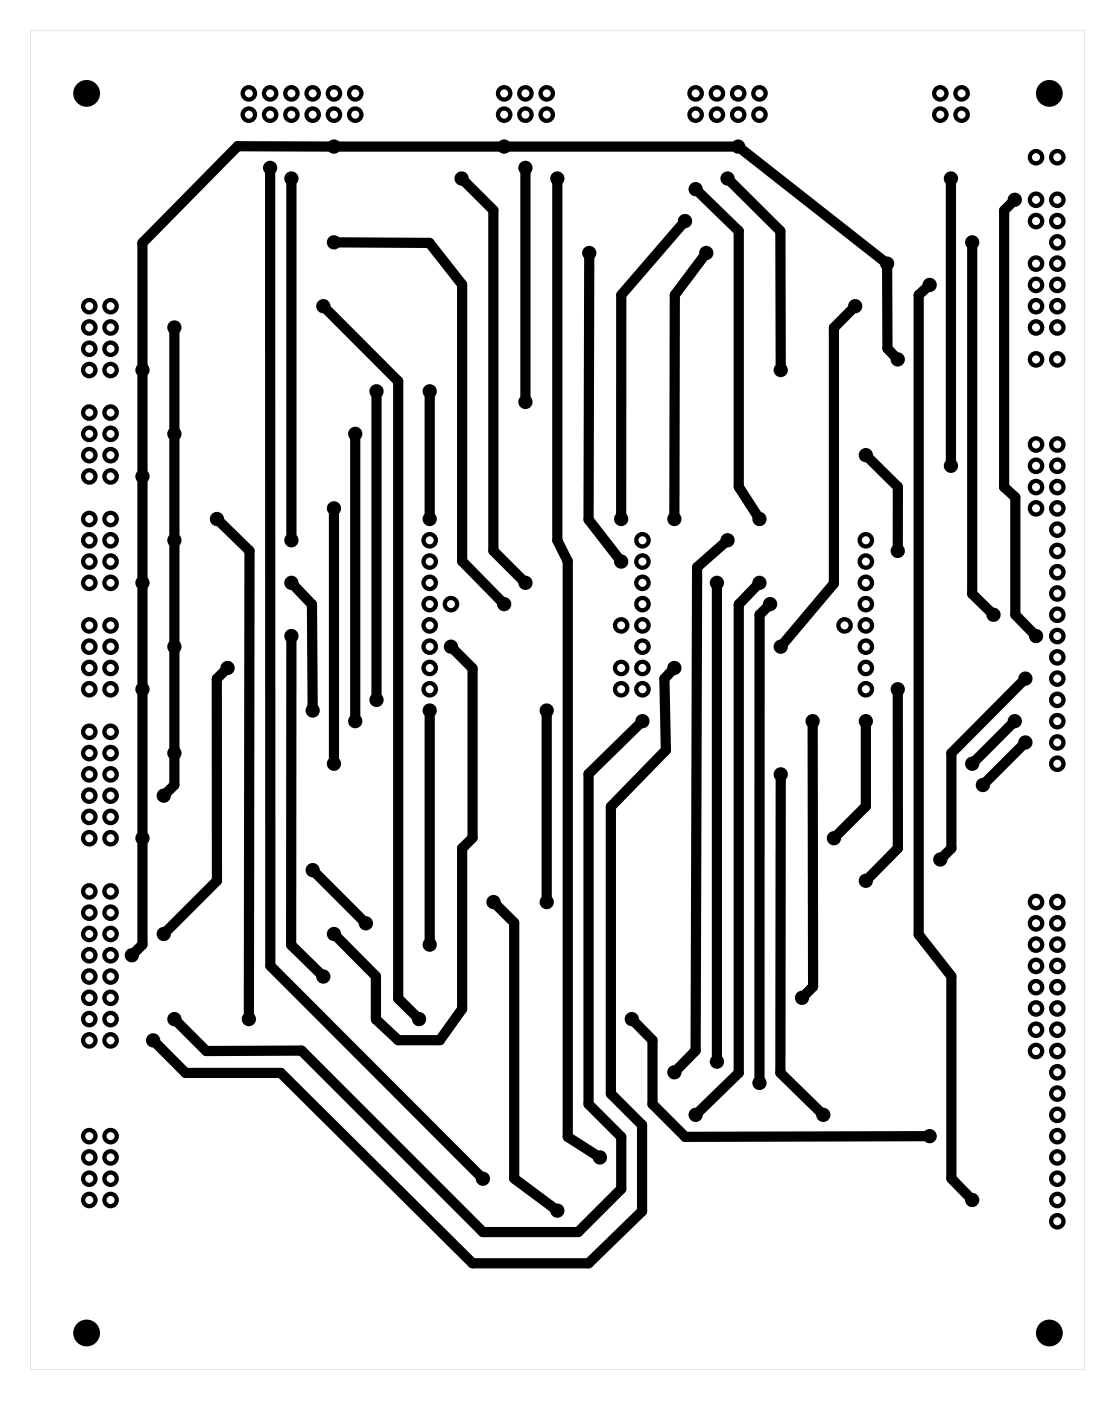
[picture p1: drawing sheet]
<svg xmlns="http://www.w3.org/2000/svg" width="133mm" height="167mm" viewBox="0 0 133 167" stroke-linecap="round" stroke-linejoin="round" font-family="sans-serif">
<path d="M3.6 3.6v159.9h125.9v-159.9zM3.6 3.6h125.9v159.8h-125.9z" fill="#000"/>
<g fill="none" stroke="#000" stroke-width=".8" stroke-linecap="butt">
<circle cx="39.9" cy="17.5" r=".45"/>
<circle cx="60.2" cy="17.5" r=".45"/>
<circle cx="88.1" cy="17.5" r=".45"/>
<circle cx="20.8" cy="39.1" r=".45"/>
<circle cx="32.3" cy="20" r=".45"/>
<circle cx="34.8" cy="21.3" r=".45"/>
<circle cx="38.6" cy="36.5" r=".45"/>
<circle cx="39.9" cy="28.9" r=".45"/>
<circle cx="55.1" cy="21.3" r=".45"/>
<circle cx="62.7" cy="20" r=".45"/>
<circle cx="66.5" cy="21.3" r=".45"/>
<circle cx="70.4" cy="30.2" r=".45"/>
<circle cx="81.8" cy="26.4" r=".45"/>
<circle cx="83.1" cy="22.6" r=".45"/>
<circle cx="84.3" cy="30.2" r=".45"/>
<circle cx="86.9" cy="21.3" r=".45"/>
<circle cx="102.1" cy="36.5" r=".45"/>
<circle cx="105.9" cy="31.5" r=".45"/>
<circle cx="111" cy="34" r=".45"/>
<circle cx="113.5" cy="21.3" r=".45"/>
<circle cx="116.1" cy="28.9" r=".45"/>
<circle cx="121.2" cy="23.8" r=".45"/>
<circle cx="17" cy="44.2" r=".45"/>
<circle cx="17" cy="56.9" r=".45"/>
<circle cx="20.8" cy="51.8" r=".45"/>
<circle cx="42.4" cy="51.8" r=".45"/>
<circle cx="45" cy="46.7" r=".45"/>
<circle cx="51.3" cy="46.7" r=".45"/>
<circle cx="62.7" cy="48" r=".45"/>
<circle cx="93.2" cy="44.2" r=".45"/>
<circle cx="103.4" cy="54.3" r=".45"/>
<circle cx="107.2" cy="42.9" r=".45"/>
<circle cx="113.5" cy="55.6" r=".45"/>
<circle cx="17" cy="69.6" r=".45"/>
<circle cx="20.8" cy="77.2" r=".45"/>
<circle cx="20.8" cy="64.5" r=".45"/>
<circle cx="25.9" cy="61.9" r=".45"/>
<circle cx="27.2" cy="79.7" r=".45"/>
<circle cx="34.8" cy="69.6" r=".45"/>
<circle cx="34.8" cy="64.5" r=".45"/>
<circle cx="34.8" cy="75.9" r=".45"/>
<circle cx="39.9" cy="60.7" r=".45"/>
<circle cx="51.3" cy="61.9" r=".45"/>
<circle cx="53.8" cy="77.2" r=".45"/>
<circle cx="60.2" cy="72.1" r=".45"/>
<circle cx="62.7" cy="69.6" r=".45"/>
<circle cx="74.2" cy="67" r=".45"/>
<circle cx="74.2" cy="61.9" r=".45"/>
<circle cx="80.5" cy="61.9" r=".45"/>
<circle cx="80.5" cy="79.7" r=".45"/>
<circle cx="85.6" cy="69.6" r=".45"/>
<circle cx="86.9" cy="64.5" r=".45"/>
<circle cx="90.7" cy="61.9" r=".45"/>
<circle cx="90.7" cy="69.6" r=".45"/>
<circle cx="91.9" cy="72.1" r=".45"/>
<circle cx="93.2" cy="77.2" r=".45"/>
<circle cx="107.2" cy="65.8" r=".45"/>
<circle cx="118.6" cy="73.4" r=".45"/>
<circle cx="123.7" cy="75.9" r=".45"/>
<circle cx="17" cy="82.3" r=".45"/>
<circle cx="19.6" cy="95" r=".45"/>
<circle cx="20.8" cy="89.9" r=".45"/>
<circle cx="37.3" cy="84.8" r=".45"/>
<circle cx="39.9" cy="91.2" r=".45"/>
<circle cx="42.4" cy="86.1" r=".45"/>
<circle cx="45" cy="83.5" r=".45"/>
<circle cx="51.3" cy="84.8" r=".45"/>
<circle cx="65.3" cy="84.8" r=".45"/>
<circle cx="76.7" cy="86.1" r=".45"/>
<circle cx="93.2" cy="92.4" r=".45"/>
<circle cx="97" cy="86.1" r=".45"/>
<circle cx="103.4" cy="86.1" r=".45"/>
<circle cx="107.2" cy="82.3" r=".45"/>
<circle cx="116.1" cy="91.2" r=".45"/>
<circle cx="117.3" cy="93.7" r=".45"/>
<circle cx="121.2" cy="86.1" r=".45"/>
<circle cx="122.4" cy="81" r=".45"/>
<circle cx="122.4" cy="88.6" r=".45"/>
<circle cx="15.7" cy="114" r=".45"/>
<circle cx="17" cy="100" r=".45"/>
<circle cx="19.6" cy="111.5" r=".45"/>
<circle cx="37.3" cy="103.9" r=".45"/>
<circle cx="38.6" cy="116.6" r=".45"/>
<circle cx="39.9" cy="111.5" r=".45"/>
<circle cx="43.7" cy="110.2" r=".45"/>
<circle cx="51.3" cy="112.7" r=".45"/>
<circle cx="58.9" cy="107.7" r=".45"/>
<circle cx="65.3" cy="107.7" r=".45"/>
<circle cx="95.8" cy="119.1" r=".45"/>
<circle cx="99.6" cy="100" r=".45"/>
<circle cx="103.4" cy="105.1" r=".45"/>
<circle cx="112.3" cy="102.6" r=".45"/>
<circle cx="18.3" cy="124.2" r=".45"/>
<circle cx="20.8" cy="121.6" r=".45"/>
<circle cx="29.7" cy="121.6" r=".45"/>
<circle cx="50" cy="121.6" r=".45"/>
<circle cx="71.6" cy="138.1" r=".45"/>
<circle cx="75.4" cy="121.6" r=".45"/>
<circle cx="80.5" cy="128" r=".45"/>
<circle cx="83.1" cy="133.1" r=".45"/>
<circle cx="85.6" cy="126.7" r=".45"/>
<circle cx="90.7" cy="129.3" r=".45"/>
<circle cx="98.3" cy="133.1" r=".45"/>
<circle cx="111" cy="135.6" r=".45"/>
<circle cx="57.7" cy="140.7" r=".45"/>
<circle cx="66.5" cy="144.5" r=".45"/>
<circle cx="116.1" cy="143.2" r=".45"/>
</g>
<g fill="none" stroke="#000" stroke-width=".51">
<circle cx="29.7" cy="11.1" r=".74"/>
<circle cx="29.7" cy="13.7" r=".74"/>
<circle cx="32.3" cy="11.1" r=".74"/>
<circle cx="32.3" cy="13.7" r=".74"/>
<circle cx="34.8" cy="11.1" r=".74"/>
<circle cx="34.8" cy="13.7" r=".74"/>
<circle cx="37.3" cy="11.1" r=".74"/>
<circle cx="37.3" cy="13.7" r=".74"/>
<circle cx="39.9" cy="11.1" r=".74"/>
<circle cx="39.9" cy="13.7" r=".74"/>
<circle cx="42.4" cy="11.1" r=".74"/>
<circle cx="42.4" cy="13.7" r=".74"/>
<circle cx="60.2" cy="11.1" r=".74"/>
<circle cx="60.2" cy="13.7" r=".74"/>
<circle cx="62.7" cy="11.1" r=".74"/>
<circle cx="62.7" cy="13.7" r=".74"/>
<circle cx="65.3" cy="11.1" r=".74"/>
<circle cx="65.3" cy="13.7" r=".74"/>
<circle cx="83.1" cy="11.1" r=".74"/>
<circle cx="83.1" cy="13.7" r=".74"/>
<circle cx="85.6" cy="11.1" r=".74"/>
<circle cx="85.6" cy="13.7" r=".74"/>
<circle cx="88.1" cy="11.1" r=".74"/>
<circle cx="88.1" cy="13.7" r=".74"/>
<circle cx="90.7" cy="11.1" r=".74"/>
<circle cx="90.7" cy="13.7" r=".74"/>
<circle cx="112.3" cy="11.1" r=".74"/>
<circle cx="112.3" cy="13.7" r=".74"/>
<circle cx="114.8" cy="11.1" r=".74"/>
<circle cx="114.8" cy="13.7" r=".74"/>
<circle cx="123.7" cy="18.8" r=".74"/>
<circle cx="126.2" cy="18.8" r=".74"/>
<circle cx="10.7" cy="36.5" r=".74"/>
<circle cx="10.7" cy="39.1" r=".74"/>
<circle cx="13.2" cy="39.1" r=".74"/>
<circle cx="13.2" cy="36.5" r=".74"/>
<circle cx="123.7" cy="36.5" r=".74"/>
<circle cx="123.7" cy="39.1" r=".74"/>
<circle cx="123.7" cy="31.5" r=".74"/>
<circle cx="123.7" cy="26.4" r=".74"/>
<circle cx="123.7" cy="23.8" r=".74"/>
<circle cx="123.7" cy="34" r=".74"/>
<circle cx="126.2" cy="34" r=".74"/>
<circle cx="126.2" cy="36.5" r=".74"/>
<circle cx="126.2" cy="39.1" r=".74"/>
<circle cx="126.2" cy="31.5" r=".74"/>
<circle cx="126.2" cy="28.9" r=".74"/>
<circle cx="126.2" cy="23.8" r=".74"/>
<circle cx="126.2" cy="26.4" r=".74"/>
<circle cx="10.7" cy="54.3" r=".74"/>
<circle cx="10.7" cy="41.6" r=".74"/>
<circle cx="10.7" cy="56.9" r=".74"/>
<circle cx="10.7" cy="44.2" r=".74"/>
<circle cx="10.7" cy="49.2" r=".74"/>
<circle cx="10.7" cy="51.8" r=".74"/>
<circle cx="13.2" cy="49.2" r=".74"/>
<circle cx="13.2" cy="56.9" r=".74"/>
<circle cx="13.2" cy="44.2" r=".74"/>
<circle cx="13.2" cy="41.6" r=".74"/>
<circle cx="13.2" cy="54.3" r=".74"/>
<circle cx="13.2" cy="51.8" r=".74"/>
<circle cx="123.7" cy="42.9" r=".74"/>
<circle cx="123.7" cy="58.1" r=".74"/>
<circle cx="123.7" cy="53.1" r=".74"/>
<circle cx="123.7" cy="55.6" r=".74"/>
<circle cx="126.2" cy="42.9" r=".74"/>
<circle cx="126.2" cy="58.1" r=".74"/>
<circle cx="126.2" cy="53.1" r=".74"/>
<circle cx="126.2" cy="55.6" r=".74"/>
<circle cx="10.7" cy="67" r=".74"/>
<circle cx="10.7" cy="69.6" r=".74"/>
<circle cx="10.7" cy="79.7" r=".74"/>
<circle cx="10.7" cy="61.9" r=".74"/>
<circle cx="10.7" cy="74.6" r=".74"/>
<circle cx="10.7" cy="64.5" r=".74"/>
<circle cx="10.7" cy="77.2" r=".74"/>
<circle cx="13.2" cy="61.9" r=".74"/>
<circle cx="13.2" cy="67" r=".74"/>
<circle cx="13.2" cy="74.6" r=".74"/>
<circle cx="13.2" cy="79.7" r=".74"/>
<circle cx="13.2" cy="64.5" r=".74"/>
<circle cx="13.2" cy="77.2" r=".74"/>
<circle cx="13.2" cy="69.6" r=".74"/>
<circle cx="51.3" cy="77.2" r=".74"/>
<circle cx="51.3" cy="74.6" r=".74"/>
<circle cx="51.3" cy="79.7" r=".74"/>
<circle cx="51.3" cy="69.6" r=".74"/>
<circle cx="51.3" cy="72.1" r=".74"/>
<circle cx="51.3" cy="64.5" r=".74"/>
<circle cx="51.3" cy="67" r=".74"/>
<circle cx="53.8" cy="72.1" r=".74"/>
<circle cx="74.2" cy="79.7" r=".74"/>
<circle cx="74.2" cy="74.6" r=".74"/>
<circle cx="76.7" cy="77.2" r=".74"/>
<circle cx="76.7" cy="79.7" r=".74"/>
<circle cx="76.7" cy="74.6" r=".74"/>
<circle cx="76.7" cy="69.6" r=".74"/>
<circle cx="76.7" cy="72.1" r=".74"/>
<circle cx="76.7" cy="64.5" r=".74"/>
<circle cx="76.7" cy="67" r=".74"/>
<circle cx="100.8" cy="74.6" r=".74"/>
<circle cx="103.4" cy="74.6" r=".74"/>
<circle cx="103.4" cy="77.2" r=".74"/>
<circle cx="103.4" cy="79.7" r=".74"/>
<circle cx="103.4" cy="69.6" r=".74"/>
<circle cx="103.4" cy="72.1" r=".74"/>
<circle cx="103.4" cy="64.5" r=".74"/>
<circle cx="103.4" cy="67" r=".74"/>
<circle cx="123.7" cy="60.7" r=".74"/>
<circle cx="126.2" cy="68.3" r=".74"/>
<circle cx="126.2" cy="70.8" r=".74"/>
<circle cx="126.2" cy="65.8" r=".74"/>
<circle cx="126.2" cy="63.2" r=".74"/>
<circle cx="126.2" cy="60.7" r=".74"/>
<circle cx="126.2" cy="73.4" r=".74"/>
<circle cx="126.2" cy="75.9" r=".74"/>
<circle cx="126.2" cy="78.5" r=".74"/>
<circle cx="10.7" cy="97.5" r=".74"/>
<circle cx="10.7" cy="82.3" r=".74"/>
<circle cx="10.7" cy="92.4" r=".74"/>
<circle cx="10.7" cy="95" r=".74"/>
<circle cx="10.7" cy="87.3" r=".74"/>
<circle cx="10.7" cy="89.9" r=".74"/>
<circle cx="13.2" cy="95" r=".74"/>
<circle cx="13.2" cy="97.5" r=".74"/>
<circle cx="13.2" cy="92.4" r=".74"/>
<circle cx="13.2" cy="82.3" r=".74"/>
<circle cx="13.2" cy="89.9" r=".74"/>
<circle cx="13.2" cy="87.3" r=".74"/>
<circle cx="51.3" cy="82.3" r=".74"/>
<circle cx="74.2" cy="82.3" r=".74"/>
<circle cx="76.7" cy="82.3" r=".74"/>
<circle cx="103.4" cy="82.3" r=".74"/>
<circle cx="126.2" cy="91.2" r=".74"/>
<circle cx="126.2" cy="86.1" r=".74"/>
<circle cx="126.2" cy="83.5" r=".74"/>
<circle cx="126.2" cy="88.6" r=".74"/>
<circle cx="126.2" cy="81" r=".74"/>
<circle cx="10.7" cy="116.6" r=".74"/>
<circle cx="10.7" cy="119.1" r=".74"/>
<circle cx="10.7" cy="100" r=".74"/>
<circle cx="10.7" cy="111.5" r=".74"/>
<circle cx="10.7" cy="114" r=".74"/>
<circle cx="10.7" cy="106.4" r=".74"/>
<circle cx="10.7" cy="108.9" r=".74"/>
<circle cx="13.2" cy="106.4" r=".74"/>
<circle cx="13.2" cy="119.1" r=".74"/>
<circle cx="13.2" cy="116.6" r=".74"/>
<circle cx="13.2" cy="114" r=".74"/>
<circle cx="13.2" cy="111.5" r=".74"/>
<circle cx="13.2" cy="100" r=".74"/>
<circle cx="13.2" cy="108.9" r=".74"/>
<circle cx="123.7" cy="117.8" r=".74"/>
<circle cx="123.7" cy="112.7" r=".74"/>
<circle cx="123.7" cy="115.3" r=".74"/>
<circle cx="123.7" cy="107.7" r=".74"/>
<circle cx="123.7" cy="110.2" r=".74"/>
<circle cx="126.2" cy="117.8" r=".74"/>
<circle cx="126.2" cy="115.3" r=".74"/>
<circle cx="126.2" cy="112.7" r=".74"/>
<circle cx="126.2" cy="107.7" r=".74"/>
<circle cx="126.2" cy="110.2" r=".74"/>
<circle cx="10.7" cy="121.6" r=".74"/>
<circle cx="10.7" cy="124.2" r=".74"/>
<circle cx="10.7" cy="135.6" r=".74"/>
<circle cx="10.7" cy="138.1" r=".74"/>
<circle cx="13.2" cy="138.1" r=".74"/>
<circle cx="13.2" cy="135.6" r=".74"/>
<circle cx="13.2" cy="121.6" r=".74"/>
<circle cx="13.2" cy="124.2" r=".74"/>
<circle cx="123.7" cy="125.4" r=".74"/>
<circle cx="123.7" cy="122.9" r=".74"/>
<circle cx="123.7" cy="120.4" r=".74"/>
<circle cx="126.2" cy="125.4" r=".74"/>
<circle cx="126.2" cy="122.9" r=".74"/>
<circle cx="126.2" cy="120.4" r=".74"/>
<circle cx="126.2" cy="128" r=".74"/>
<circle cx="126.2" cy="133.1" r=".74"/>
<circle cx="126.2" cy="130.5" r=".74"/>
<circle cx="126.2" cy="138.1" r=".74"/>
<circle cx="126.2" cy="135.6" r=".74"/>
<circle cx="10.7" cy="140.7" r=".74"/>
<circle cx="10.7" cy="143.2" r=".74"/>
<circle cx="13.2" cy="143.2" r=".74"/>
<circle cx="13.2" cy="140.7" r=".74"/>
<circle cx="126.2" cy="140.7" r=".74"/>
<circle cx="126.2" cy="143.2" r=".74"/>
<circle cx="126.2" cy="145.8" r=".74"/>
</g>
<g fill="#000">
<circle cx="10.3" cy="11.1" r="1.6"/>
<circle cx="125.3" cy="11.1" r="1.6"/>
<circle cx="10.3" cy="159.1" r="1.6"/>
<circle cx="125.3" cy="159.1" r="1.6"/>
</g>
<g fill="none" stroke="#000" stroke-width="1.2">
<path d="M39.3 17.5h-10.9l-11.4 11.5v14.6M40.5 17.5h19.1M60.8 17.5h26.7M88.6 17.9l16.8 13.2M20.8 39.7v11.5M32.3 20.6v94.7l24.9 25M34.8 21.9v42M39 37l8.5 8.5v73.7l2.1 2M40.5 28.9l10.8 .1 3.9 5v33l4.6 4.7M55.5 21.7l3.4 3.4v40.6l3.4 3.4M62.7 20.6v26.8M66.5 21.9v42.6l1.3 2.5v68.7l3.3 2.1"/>
<path d="M70.3 30.8v31.2l3.5 4.5M81.4 26.9l-7.2 8.3v26.1M83.5 23l4.7 4.6v30.5l2.1 3.3M84 30.7l-3.4 4.5-.1 26.1M87.3 21.7l5.9 5.9v16M101.7 37l-2.1 2.1v30.5l-6 7.1M105.9 32.1v9.5l.9 .8M110.5 34.4l-.8 .8v76.3l3.9 5v24.2l2 2.1M113.5 21.9v33.1M116.1 29.5v41.4l2.1 2M120.7 24.3l-.8 .8v33l1.3 1.3v14l2.1 2.1M17 44.8v11.5"/>
<path d="M17 57.5v11.5M20.8 52.4v11.5M42.4 52.4v33.1M45 47.3v35.6M51.3 47.3v14M103.8 54.8l3.4 3.3v7M17 70.2v11.5M20.8 65.1v11.5M20.8 77.8v11.5M26.3 62.4l3.5 3.3-.1 55.3M34.8 76.5v36.3l3.4 3.3M35.2 70l2 2.1 .1 12.1"/>
<path d="M39.9 61.3v29.2M54.3 77.6l2.1 2.2v20.2l-1.2 1.2v19.2l-2.7 3.8h-5l-2.6-2.5v-5.2l-4.6-4.6M85.6 70.2v55.9M86.4 64.9l-3.2 2.8-.2 57.7-2.1 2.1M90.2 70l-2 2.1v56l-4.7 4.5M91.5 72.5l-.8 .9v55.2M17 82.9v16.5M20.8 90.5v3.2l-.8 .8M26.7 80.2l-.8 .8v24.1l-5.9 5.9M51.3 85.4v26.7M65.3 85.4v21.7M76.3 86.5l-6 5.9v39.4l3.9 3.9v6.2l-5.2 5.2h-11.3l-21.7-21.7h-11.4l-3.3-3.3"/>
<path d="M80.1 80.2l-.8 .8 .2 8.5-6.6 6.8v34.2l3.8 3.8v10.3l-6.4 6.2h-13.9l-22.9-22.7h-11.3l-3.5-3.5M93.2 93v35.1l4.7 4.5M97 86.7l.1 31.1-.9 .9M103.4 86.7v9.5l-3.4 3.4M107.2 82.9v18.3l-3.4 3.5M120.7 86.5l-4.2 4.2M122 89.1l-4.2 4.2M122 81.4l-8.4 8.5v11.3l-.9 .9M17 100.7v12l-.8 .9M37.8 104.3l5.4 5.5M59.4 108.1l2 2v30.6l4.6 3.4M75.9 122.1l2 2.1v7.6l3.9 3.9 28.6-.1"/>
</g>
</svg>
